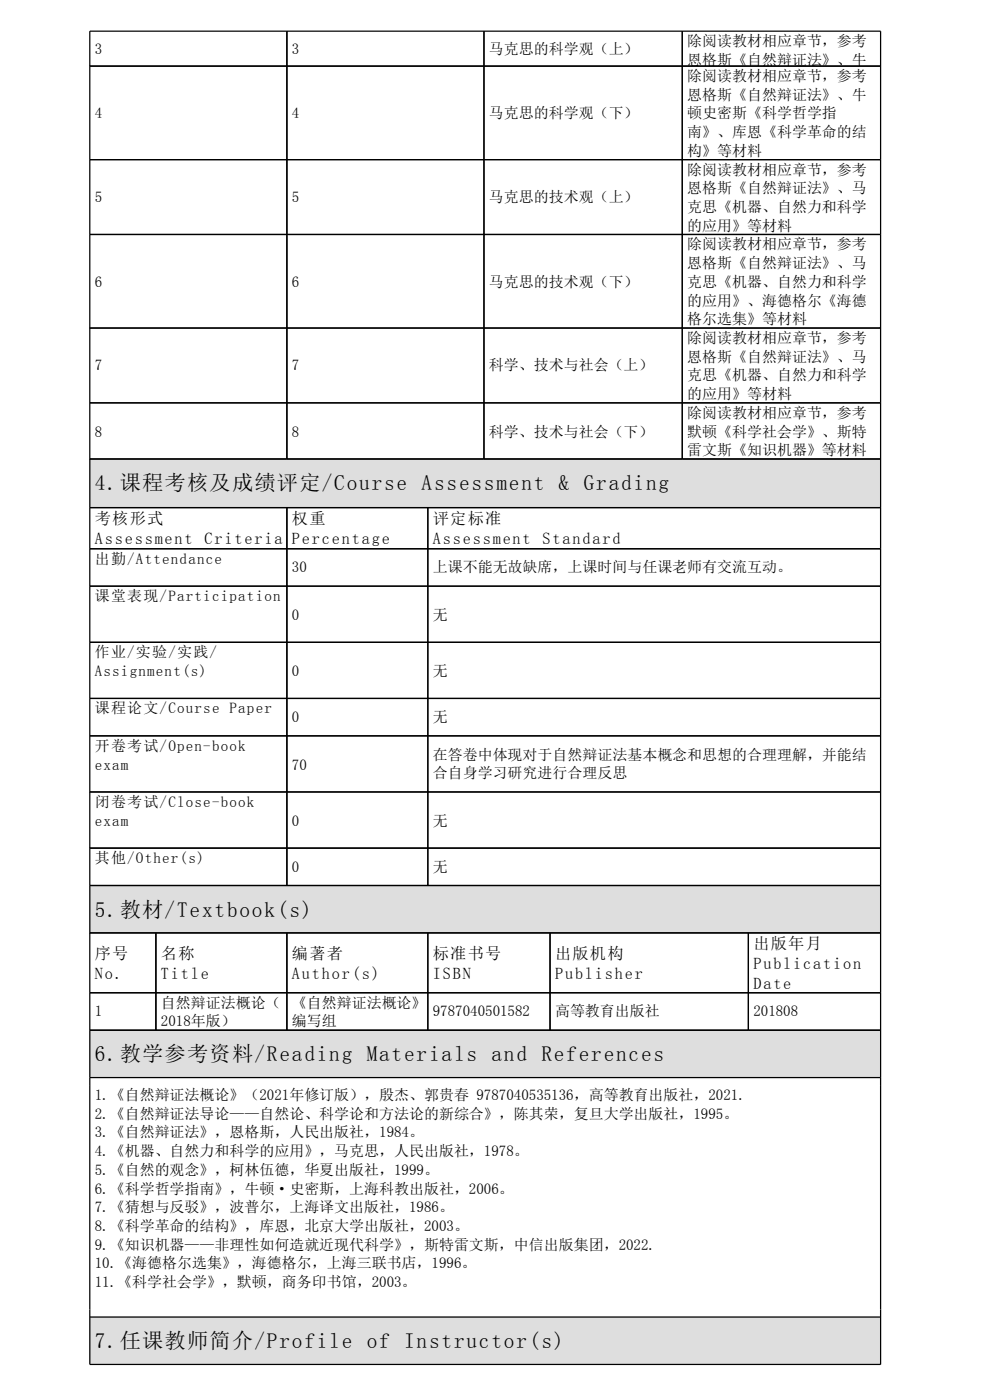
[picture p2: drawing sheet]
<svg xmlns="http://www.w3.org/2000/svg" width="210mm" height="297mm" viewBox="0 0 210 297" stroke-linecap="round" stroke-linejoin="round" font-family="sans-serif">
<defs><g id="words">
<g font-size="4.5">
<text x="20.1" y="104">4.课程考核及成绩评定/Course Assessment &amp; Grading</text>
<text x="20.1" y="194.5">5.教材/Textbook(s)</text>
<text x="20.1" y="225.2">6.教学参考资料/Reading Materials and References</text>
<text x="20.1" y="286">7.任课教师简介/Profile of Instructor(s)</text>
</g>
<g font-size="3.4">
<text x="20.1" y="111.1">考核形式</text>
<text x="61.9" y="111.1">权重</text>
<text x="91.8" y="111.1">评定标准</text>
<text x="20.1" y="115.4">Assessment</text>
<text x="43.4" y="115.4">Criteria</text>
<text x="61.9" y="115.4">Percentage</text>
<text x="91.8" y="115.4">Assessment</text>
<text x="115.1" y="115.4">Standard</text>
<text x="20.1" y="203.5">序号</text>
<text x="34.1" y="203.5">名称</text>
<text x="61.9" y="203.5">编著者</text>
<text x="91.8" y="203.5">标准书号</text>
<text x="117.7" y="203.5">出版机构</text>
<text x="159.8" y="201.3">出版年月</text>
<text x="20.1" y="207.7">No.</text>
<text x="34.1" y="207.7">Title</text>
<text x="61.9" y="207.7">Author(s)</text>
<text x="91.8" y="207.7">ISBN</text>
<text x="117.7" y="207.7">Publisher</text>
<text x="159.8" y="205.6">Publication</text>
<text x="159.8" y="209.8">Date</text>
</g>
<g font-size="3.2">
<text x="20.1" y="11.4">3</text>
<text x="61.9" y="11.4">3</text>
<text x="103.7" y="11.4">马克思的科学观（上）</text>
<text x="145.8" y="9.8">除阅读教材相应章节，参考</text>
<text x="145.8" y="13.8">恩格斯《自然辩证法》、牛</text>
<text x="145.8" y="17.7">顿阅读教材相应章节，</text>
<text x="145.8" y="17.2">除史密斯《科学哲学指参考</text>
<text x="145.8" y="21.7">南》、波普尔《猜想与反牛</text>
<text x="145.8" y="21.2">恩格斯《自然辩证法》、</text>
<text x="20.1" y="25.1">4</text>
<text x="61.9" y="25.1">4</text>
<text x="103.7" y="25.1">马克思的科学观（下）</text>
<text x="145.8" y="25.7">驳》等材料科学哲学指</text>
<text x="145.8" y="25.1">顿史密斯《</text>
<text x="145.8" y="29.1">南》、库恩《科学革命的结</text>
<text x="145.8" y="33.1">构》等材料</text>
<text x="145.8" y="37">除阅读教材相应章节，参考</text>
<text x="145.8" y="41">恩格斯《自然辩证法》、马</text>
<text x="20.1" y="42.9">5</text>
<text x="61.9" y="42.9">5</text>
<text x="103.7" y="42.9">马克思的技术观（上）</text>
<text x="145.8" y="45">克思《机器、自然力和科学</text>
<text x="145.8" y="48.9">的应用》等材料</text>
<text x="145.8" y="52.9">除阅读教材相应章节，参考</text>
<text x="145.8" y="56.9">恩格斯《自然辩证法》、马</text>
<text x="20.1" y="60.9">6</text>
<text x="61.9" y="60.9">6</text>
<text x="103.7" y="60.9">马克思的技术观（下）</text>
<text x="145.8" y="60.9">克思《机器、自然力和科学</text>
<text x="145.8" y="64.8">的应用》、海德格尔《海德</text>
<text x="145.8" y="68.8">格尔选集》等材料</text>
<text x="145.8" y="72.8">除阅读教材相应章节，参考</text>
<text x="145.8" y="76.7">恩格斯《自然辩证法》、马</text>
<text x="20.1" y="78.6">7</text>
<text x="61.9" y="78.6">7</text>
<text x="103.7" y="78.6">科学、技术与社会（上）</text>
<text x="145.8" y="80.7">克思《机器、自然力和科学</text>
<text x="145.8" y="84.7">的应用》等材料</text>
<text x="145.8" y="88.6">除阅读教材相应章节，参考</text>
<text x="20.1" y="92.6">8</text>
<text x="61.9" y="92.6">8</text>
<text x="103.7" y="92.6">科学、技术与社会（下）</text>
<text x="145.8" y="92.6">默顿《科学社会学》、斯特</text>
<text x="145.8" y="96.6">雷文斯《知识机器》等材料</text>
<text x="20.1" y="119.6">出勤/Attendance</text>
<text x="61.9" y="121.4">30</text>
<text x="91.8" y="121.4">上课不能无故缺席，上课时间与任课老师有交流互动。</text>
<text x="20.1" y="127.5">课堂表现/Participation</text>
<text x="61.9" y="131.5">0</text>
<text x="91.8" y="131.5">无</text>
<text x="20.1" y="139.4">作业/实验/实践/</text>
<text x="20.1" y="143.4">Assignment(s)</text>
<text x="61.9" y="143.4">0</text>
<text x="91.8" y="143.4">无</text>
<text x="20.1" y="151.3">课程论文/Course Paper</text>
<text x="61.9" y="153.2">0</text>
<text x="91.8" y="153.2">无</text>
<text x="20.1" y="159.3">开卷考试/Open-book</text>
<text x="91.8" y="161.1">在答卷中体现对于自然辩证法基本概念和思想的合理理解，并能结</text>
<text x="20.1" y="163.2">exam</text>
<text x="61.9" y="163.2">70</text>
<text x="91.8" y="165.1">合自身学习研究进行合理反思</text>
<text x="20.1" y="171.2">闭卷考试/Close-book</text>
<text x="20.1" y="175.2">exam</text>
<text x="61.9" y="175.2">0</text>
<text x="91.8" y="175.2">无</text>
<text x="20.1" y="183.1">其他/Other(s)</text>
<text x="61.9" y="184.9">0</text>
<text x="91.8" y="184.9">无</text>
<text x="20.1" y="215.6">1</text>
<text x="34.1" y="213.8">自然辩证法概论（</text>
<text x="61.9" y="213.8">《自然辩证法概论》</text>
<text x="91.8" y="215.6">9787040501582</text>
<text x="117.7" y="215.6">高等教育出版社</text>
<text x="159.8" y="215.6">201808</text>
<text x="34.1" y="217.8">2018年版）</text>
<text x="61.9" y="217.8">编写组</text>
<text x="20.1" y="233.4">1.《自然辩证法概论》（2021年修订版），殷杰、郭贵春 9787040535136，高等教育出版社，2021.</text>
<text x="20.1" y="237.3">2.《自然辩证法导论——自然论、科学论和方法论的新综合》，陈其荣，复旦大学出版社，1995。</text>
<text x="20.1" y="241.3">3.《自然辩证法》，恩格斯，人民出版社，1984。</text>
<text x="20.1" y="245.3">4.《机器、自然力和科学的应用》，马克思，人民出版社，1978。</text>
<text x="20.1" y="249.2">5.《自然的观念》，柯林伍德，华夏出版社，1999。</text>
<text x="20.1" y="253.2">6.《科学哲学指南》，牛顿·史密斯，上海科教出版社，2006。</text>
<text x="20.1" y="257.2">7.《猜想与反驳》，波普尔，上海译文出版社，1986。</text>
<text x="20.1" y="261.1">8.《科学革命的结构》，库恩，北京大学出版社，2003。</text>
<text x="20.1" y="265.1">9.《知识机器——非理性如何造就近现代科学》，斯特雷文斯，中信出版集团，2022.</text>
<text x="20.1" y="269.1">10.《海德格尔选集》，海德格尔，上海三联书店，1996。</text>
<text x="20.1" y="273.1">11.《科学社会学》，默顿，商务印书馆，2003。</text>
</g>
</g></defs>
<g fill="#dedede">
<path d="M19 97.4h167.8v10.3h-167.8z"/>
<path d="M19 187.9h167.8v10h-167.8z"/>
<path d="M19 218.5h167.8v10.1h-167.8z"/>
<path d="M19 279.4h167.8v10.1h-167.8z"/>
</g>
<g fill="none" stroke="#000" stroke-width=".26">
<path d="M19 6.6h167.8v282.9h-167.8zM19 14h167.8M60.9 6.6v90.8M102.7 6.6v90.8M144.7 6.6v90.8M19 33.9h167.8M19 49.7h167.8M19 69.6h167.8M19 85.5h167.8M19 97.4h167.8M19 107.7h167.8M19 116.4h167.8"/>
<path d="M60.9 107.7v80.2M90.8 107.7v80.2M19 124.4h167.8M19 136.3h167.8M19 148.2h167.8M19 156.1h167.8M19 168h167.8M19 179.9h167.8M19 187.9h167.8M19 197.9h167.8M33.1 197.9v20.6M60.9 197.9v20.6"/>
<path d="M90.8 197.9v20.6M116.7 197.9v20.6M158.7 197.9v20.6M19 210.6h167.8M19 218.5h167.8M19 228.6h167.8M19 279.4h167.8"/>
</g>
<use href="#words"/>
</svg>
